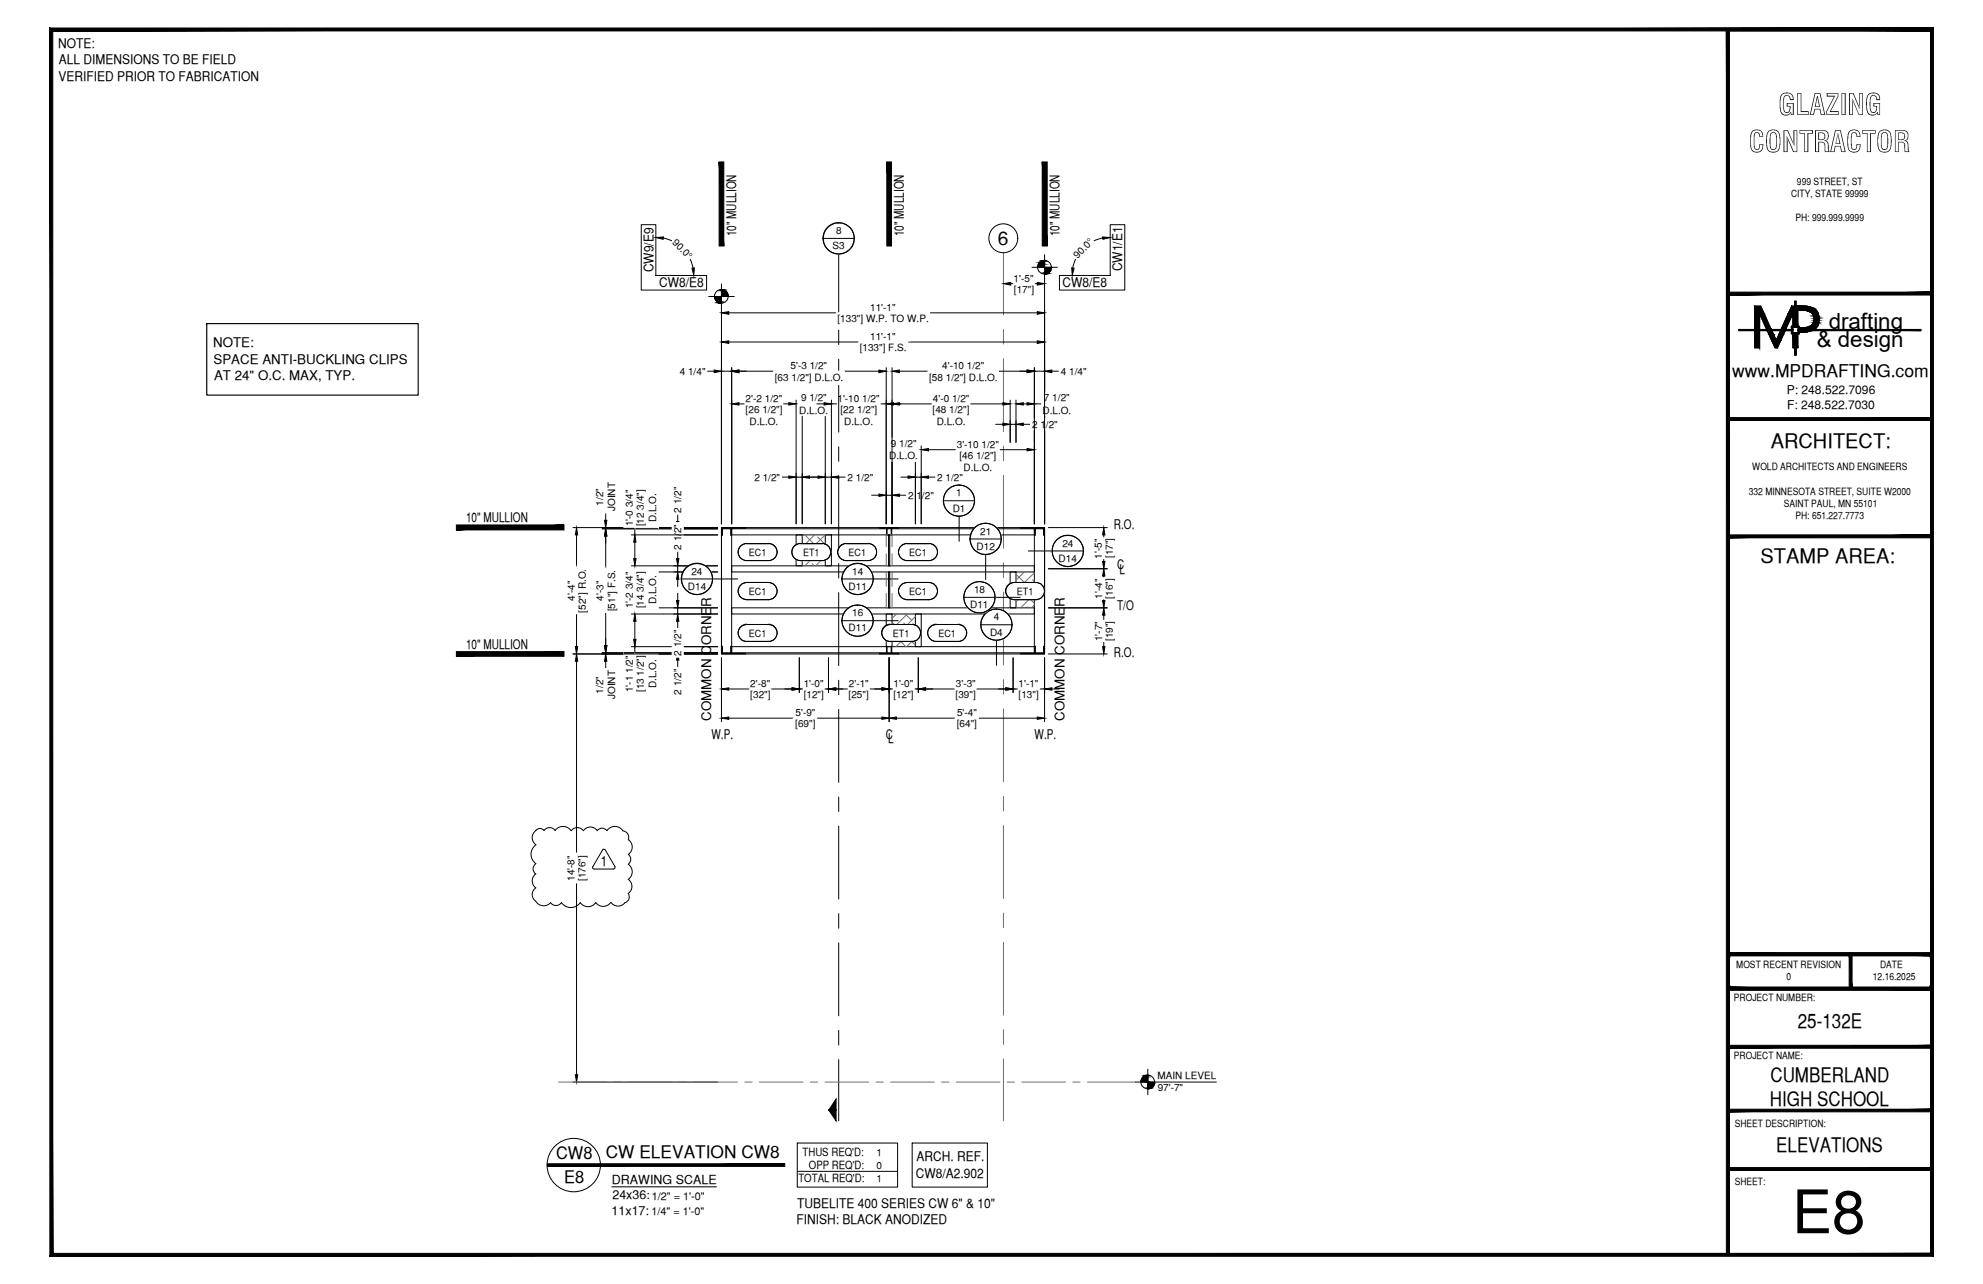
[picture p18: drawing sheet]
<svg xmlns="http://www.w3.org/2000/svg" width="432mm" height="279mm" viewBox="0 0 432 279" stroke-linecap="round" stroke-linejoin="round" font-family="sans-serif">
<defs><g id="words">
<text font-size="13.1" x="390.2" y="268.4">E8</text>
<g font-size="6.3">
<text x="387.2" y="25">GLAZING</text>
<text x="380.8" y="33.1">CONTRACTOR</text>
</g>
<g font-size="4.9">
<text x="398.2" y="71.5">drafting</text>
<text x="395.6" y="75.5">&amp; design</text>
</g>
<g font-size="4.4">
<text x="385.6" y="97.5">ARCHITECT:</text>
<text x="383.3" y="122.5">STAMP AREA:</text>
<text x="391.5" y="223.7">25-132E</text>
<text x="385.5" y="235.4">CUMBERLAND</text>
<text x="385.4" y="240.7">HIGH SCHOOL</text>
<text x="386.8" y="250.7">ELEVATIONS</text>
</g>
<text font-size="4.2" x="217.3" y="53.3">6</text>
<g font-size="3.8">
<text x="377.2" y="82">www.MPDRAFTING.com</text>
<text x="131.9" y="252">CW ELEVATION CW8</text>
<text x="121.1" y="252.2">CW8</text>
<text x="122.9" y="257.4">E8</text>
</g>
<text font-size="3.1" x="130.8" y="188.5">1</text>
<g font-size="2.9">
<text x="12.6" y="10.5">NOTE:</text>
<text x="12.8" y="17.7">VERIFIED PRIOR TO FABRICATION</text>
<text x="12.8" y="14">ALL DIMENSIONS TO BE FIELD</text>
<text x="160.3" y="51.4" transform="rotate(-90 160.3 51.4)">10&quot; MULLION</text>
<text x="196.8" y="51.4" transform="rotate(-90 196.8 51.4)">10&quot; MULLION</text>
<text x="230.7" y="51.4" transform="rotate(-90 230.7 51.4)">10&quot; MULLION</text>
<text x="142.3" y="59.2" transform="rotate(-90 142.3 59.2)">CW9/E9</text>
<text x="244.3" y="59.1" transform="rotate(-90 244.3 59.1)">CW1/E1</text>
<text x="143.5" y="62.5">CW8/E8</text>
<text x="231.3" y="62.5">CW8/E8</text>
<text x="46.4" y="75.6">NOTE:</text>
<text x="46.5" y="79.1">SPACE ANTI-BUCKLING CLIPS</text>
<text x="46.6" y="82.7">AT 24&quot; O.C. MAX, TYP.</text>
<text x="101.5" y="113.7">10&quot; MULLION</text>
<text x="242.6" y="115.1">R.O.</text>
<text x="243.3" y="123.8">C</text>
<text x="243.8" y="124.8">L</text>
<text x="243.3" y="132.8">T/O</text>
<text x="101.5" y="141.2">10&quot; MULLION</text>
<text x="242.6" y="143.1">R.O.</text>
<text x="154.9" y="156.8" transform="rotate(-90 154.9 156.8)">COMMON CORNER</text>
<text x="154.9" y="160.7">W.P.</text>
<text x="192.9" y="160.7">C</text>
<text x="193.4" y="161.7">L</text>
<text x="225.3" y="160.7">W.P.</text>
<text x="231.8" y="156.8" transform="rotate(-90 231.8 156.8)">COMMON CORNER</text>
<text x="199.5" y="256.3">CW8/A2.902</text>
<text x="199.6" y="252.7">ARCH. REF.</text>
<text x="173.6" y="262.8">TUBELITE 400 SERIES CW 6&quot; &amp; 10&quot;</text>
<text x="173.4" y="266.3">FINISH: BLACK ANODIZED</text>
</g>
<g font-size="2.7">
<text x="133.2" y="257.7">DRAWING SCALE</text>
<text x="133.3" y="261">24x36:</text>
<text x="133.2" y="264.3">11x17:</text>
</g>
<g font-size="2.6">
<text x="389.1" y="85.8">P: 248.522.7096</text>
<text x="389.1" y="89">F: 248.522.7030</text>
</g>
<g font-size="2.5">
<text x="174.8" y="251.5">THUS REQ'D:</text>
<text x="173.9" y="257.3">TOTAL REQ'D:</text>
<text x="176.1" y="254.4">OPP REQ'D:</text>
</g>
<g font-size="2.4">
<text x="141.9" y="261.1">1/2&quot; = 1'-0&quot;</text>
<text x="141.9" y="264.3">1/4&quot; = 1'-0&quot;</text>
</g>
<g font-size="2.2">
<text x="391.3" y="40.2">999 STREET, ST</text>
<text x="390" y="42.9">CITY, STATE 99999</text>
<text x="146.3" y="52.8" transform="rotate(45 146.3 52.8)">90.0°</text>
<text x="182.1" y="50.9">8</text>
<text x="391" y="48.2">PH: 999.999.9999</text>
<text x="181.3" y="54.2">S3</text>
<text x="234.6" y="56.4" transform="rotate(-45 234.6 56.4)">90.0°</text>
<text x="220.7" y="61.3">1'-5&quot;</text>
<text x="220.8" y="63.8">[17&quot;]</text>
<text x="182.4" y="70.1">[133&quot;] W.P. TO W.P.</text>
<text x="189.5" y="67.7">11'-1&quot;</text>
<text x="187.2" y="76.5">[133&quot;] F.S.</text>
<text x="189.5" y="74">11'-1&quot;</text>
<text x="148" y="81.6">4 1/4&quot;</text>
<text x="168.7" y="82.8">[63 1/2&quot;] D.L.O.</text>
<text x="172.1" y="80.3">5'-3 1/2&quot;</text>
<text x="202.3" y="82.8">[58 1/2&quot;] D.L.O.</text>
<text x="205.2" y="80.3">4'-10 1/2&quot;</text>
<text x="231" y="81.6">4 1/4&quot;</text>
<text x="162.4" y="87.4">2'-2 1/2&quot;</text>
<text x="162.4" y="89.9">[26 1/2&quot;]</text>
<text x="174.1" y="90">D.L.O.</text>
<text x="174.4" y="87.3">9 1/2&quot;</text>
<text x="182.4" y="87.4">1'-10 1/2&quot;</text>
<text x="183" y="89.9">[22 1/2&quot;]</text>
<text x="203.1" y="89.9">[48 1/2&quot;]</text>
<text x="203.1" y="87.4">4'-0 1/2&quot;</text>
<text x="227" y="90">D.L.O.</text>
<text x="227.3" y="87.3">7 1/2&quot;</text>
<text x="163.2" y="92.5">D.L.O.</text>
<text x="183.8" y="92.5">D.L.O.</text>
<text x="204" y="92.5">D.L.O.</text>
<text x="224.7" y="93.1">2 1/2&quot;</text>
<text x="193.6" y="99.9">D.L.O.</text>
<text x="194" y="97.3">9 1/2&quot;</text>
<text x="208.3" y="97.4">3'-10 1/2&quot;</text>
<text x="208.9" y="99.8">[46 1/2&quot;]</text>
<text x="164.3" y="104.6">2 1/2&quot;</text>
<text x="184.5" y="104.6">2 1/2&quot;</text>
<text x="204.1" y="104.6">2 1/2&quot;</text>
<text x="208.2" y="107.9">1</text>
<text x="209.8" y="102.5">D.L.O.</text>
<text x="380.8" y="107.6">332 MINNESOTA STREET, SUITE W2000</text>
<text x="381.6" y="102.3">WOLD ARCHITECTS AND ENGINEERS</text>
<text x="131.3" y="110" transform="rotate(-90 131.3 110)">1/2&quot;</text>
<text x="134" y="111.3" transform="rotate(-90 134 111.3)">JOINT</text>
<text x="142.9" y="113.7" transform="rotate(-90 142.9 113.7)">D.L.O.</text>
<text x="148.3" y="111.6" transform="rotate(-90 148.3 111.6)">2 1/2&quot;</text>
<text x="197.7" y="108.5">2 1/2&quot;</text>
<text x="207.5" y="111.3">D1</text>
<text x="388.4" y="110.3">SAINT PAUL, MN 55101</text>
<text x="391" y="113">PH: 651.227.7773</text>
<text x="137.8" y="114.6" transform="rotate(-90 137.8 114.6)">1'-0 3/4&quot;</text>
<text x="140.2" y="114.6" transform="rotate(-90 140.2 114.6)">[12 3/4&quot;]</text>
<text x="148.3" y="119.6" transform="rotate(-90 148.3 119.6)">2 1/2&quot;</text>
<text x="212.7" y="119.6">D12</text>
<text x="213.4" y="116.3">21</text>
<text x="231.3" y="118.9">24</text>
<text x="150.6" y="125">24</text>
<text x="163.1" y="121">EC1</text>
<text x="174.9" y="121">ET1</text>
<text x="184.8" y="121">EC1</text>
<text x="185.5" y="125">14</text>
<text x="198" y="121">EC1</text>
<text x="230.5" y="122.2">D14</text>
<text x="239.9" y="121.5" transform="rotate(-90 239.9 121.5)">1'-5&quot;</text>
<text x="242.3" y="121.5" transform="rotate(-90 242.3 121.5)">[17&quot;]</text>
<text x="125.2" y="130.7" transform="rotate(-90 125.2 130.7)">4'-4&quot;</text>
<text x="131.4" y="130.7" transform="rotate(-90 131.4 130.7)">4'-3&quot;</text>
<text x="142.9" y="131.5" transform="rotate(-90 142.9 131.5)">D.L.O.</text>
<text x="149.8" y="128.4">D14</text>
<text x="163.1" y="129.4">EC1</text>
<text x="184.8" y="128.4">D11</text>
<text x="198" y="129.4">EC1</text>
<text x="212.1" y="129">18</text>
<text x="221.4" y="129.4">ET1</text>
<text x="240" y="130.2" transform="rotate(-90 240 130.2)">1'-4&quot;</text>
<text x="242.3" y="130.2" transform="rotate(-90 242.3 130.2)">[16&quot;]</text>
<text x="127.6" y="133.3" transform="rotate(-90 127.6 133.3)">[52&quot;] R.O.</text>
<text x="133.9" y="133" transform="rotate(-90 133.9 133)">[51&quot;] F.S.</text>
<text x="137.8" y="132.4" transform="rotate(-90 137.8 132.4)">1'-2 3/4&quot;</text>
<text x="140.2" y="132.4" transform="rotate(-90 140.2 132.4)">[14 3/4&quot;]</text>
<text x="184.8" y="137.4">D11</text>
<text x="185.5" y="134.1">16</text>
<text x="211.3" y="132.3">D11</text>
<text x="216.4" y="134.9">4</text>
<text x="148.3" y="142.7" transform="rotate(-90 148.3 142.7)">2 1/2&quot;</text>
<text x="163.1" y="138.6">EC1</text>
<text x="194.4" y="138.6">ET1</text>
<text x="204.3" y="138.6">EC1</text>
<text x="215.6" y="138.3">D4</text>
<text x="240" y="139.5" transform="rotate(-90 240 139.5)">1'-7&quot;</text>
<text x="242.3" y="139.5" transform="rotate(-90 242.3 139.5)">[19&quot;]</text>
<text x="142.9" y="149.7" transform="rotate(-90 142.9 149.7)">D.L.O.</text>
<text x="163.4" y="149.5">2'-8&quot;</text>
<text x="175" y="149.5">1'-0&quot;</text>
<text x="184.8" y="149.5">2'-1&quot;</text>
<text x="194.6" y="149.5">1'-0&quot;</text>
<text x="208.2" y="149.5">3'-3&quot;</text>
<text x="221.8" y="149.5">1'-1&quot;</text>
<text x="131.3" y="150.9" transform="rotate(-90 131.3 150.9)">1/2&quot;</text>
<text x="134" y="152.1" transform="rotate(-90 134 152.1)">JOINT</text>
<text x="137.8" y="150.6" transform="rotate(-90 137.8 150.6)">1'-1 1/2&quot;</text>
<text x="140.2" y="150.6" transform="rotate(-90 140.2 150.6)">[13 1/2&quot;]</text>
<text x="148.3" y="151.1" transform="rotate(-90 148.3 151.1)">2 1/2&quot;</text>
<text x="163.4" y="151.9">[32&quot;]</text>
<text x="173.2" y="155.8">5'-9&quot;</text>
<text x="175" y="151.9">[12&quot;]</text>
<text x="184.8" y="151.9">[25&quot;]</text>
<text x="194.6" y="151.9">[12&quot;]</text>
<text x="208.1" y="151.9">[39&quot;]</text>
<text x="208.4" y="155.8">5'-4&quot;</text>
<text x="221.8" y="151.9">[13&quot;]</text>
<text x="173.2" y="158.2">[69&quot;]</text>
<text x="208.3" y="158.2">[64&quot;]</text>
<text x="125.1" y="191.7" transform="rotate(-90 125.1 191.7)">14'-8&quot;</text>
<text x="127.5" y="191.7" transform="rotate(-90 127.5 191.7)">[176&quot;]</text>
<text x="378.1" y="210.6">MOST RECENT REVISION</text>
<text x="389" y="213.3">0</text>
<text x="407.8" y="213.2">12.16.2025</text>
<text x="409.4" y="210.6">DATE</text>
<text x="377.6" y="217.8">PROJECT NUMBER:</text>
<text x="377.6" y="230.4">PROJECT NAME:</text>
<text x="252" y="234.7">MAIN LEVEL</text>
<text x="252.1" y="237.4">97'-7&quot;</text>
<text x="377.8" y="245.2">SHEET DESCRIPTION:</text>
<text x="190.9" y="251.5">1</text>
<text x="190.9" y="254.3">0</text>
<text x="190.9" y="257.1">1</text>
<text x="377.8" y="257.9">SHEET:</text>
</g>
</g></defs>
<!-- layer: GRID LINES -->
<g fill="none" stroke="#6c6c6c" stroke-width=".22">
<path d="M218.5 55v13.5M218.5 71.7v3.2M218.5 78v15.9M218.5 97.1v3.2M218.5 103.4v15.9M218.5 122.5v3.2M218.5 128.8v15.9M218.5 147.9v3.2M218.5 154.2v15.9M218.5 173.3v3.2M218.5 179.6v15.9M218.5 198.7v3.2"/>
<path d="M218.5 205v15.9M121.6 235.5h10.4M133.6 235.5h1.6M136.8 235.5h9.5M147.9 235.5h1.6M151.1 235.5h9.5M162.2 235.5h1.6M165.4 235.5h9.5M176.5 235.5h1.6M179.6 235.5h9.6M190.8 235.5h1.5M193.9 235.5h9.6"/>
<path d="M205 235.5h1.6M208.2 235.5h9.5M218.5 224.1v3.2M218.5 230.4v13.5M219.3 235.5h1.6M222.5 235.5h9.5M233.6 235.5h1.6M236.8 235.5h10.4"/>
</g>
<!-- layer: SYMBOLS -->
<g fill="none" stroke="#000" stroke-width=".22">
<path d="M144.4 51.8l1.9 .6M150.3 56.4l.6 1.9M179.3 51.9h6.8M182.6 55.3v13.3M224.7 58.2h5.6M227.5 55.4v5.6M234.2 56.4l-.6 1.9M240.1 51.8l-1.9 .6M154.3 64.5h5.6M157.1 61.8v5.5M182.6 71.8v3.2M182.6 78.2v15.8"/>
<path d="M182.6 97.2v3.2M162.6 118.2a1.87 1.87 0 0 0-1.9 1.9 1.87 1.87 0 0 0 1.9 1.9h4.8M162.6 118.3h4.8M167.4 118.2a1.87 1.87 0 0 1 1.8 1.9 1.87 1.87 0 0 1-1.8 1.9M174.3 118.2a1.87 1.87 0 0 0-1.9 1.9 1.87 1.87 0 0 0 1.9 1.9M174.3 118.3h4.8M179 118.2a1.87 1.87 0 0 1 1.9 1.9 1.87 1.87 0 0 1-1.9 1.9h-4.7M182.6 103.6v15.8M184.2 118.2a1.87 1.87 0 0 0-1.8 1.9 1.87 1.87 0 0 0 1.8 1.9h4.8M184.3 118.3h4.7M189 118.2a1.87 1.87 0 0 1 1.9 1.9 1.87 1.87 0 0 1-1.9 1.9M197.5 118.2a1.87 1.87 0 0 0-1.9 1.9 1.87 1.87 0 0 0 1.9 1.9"/>
<path d="M197.5 118.3h4.8M202.3 118.2a1.87 1.87 0 0 1 1.9 1.9 1.87 1.87 0 0 1-1.9 1.9h-4.8M205.4 109h6.8M211.3 117.3h6.8M229.1 119.9h6.8M148.4 126h6.8M162.6 135.8a1.87 1.87 0 0 0-1.9 1.9 1.87 1.87 0 0 0 1.9 1.9h4.8M162.6 135.9h4.8M167.4 135.8a1.87 1.87 0 0 1 1.8 1.9 1.87 1.87 0 0 1-1.8 1.9M167.4 126.7a1.87 1.87 0 0 1 1.8 1.9 1.87 1.87 0 0 1-1.8 1.9M167.4 126.7h-4.8a1.87 1.87 0 0 0-1.9 1.9 1.87 1.87 0 0 0 1.9 1.9h4.8M182.6 122.6v3.2"/>
<path d="M182.6 129v15.8M183.3 126h6.9M183.3 135.1h6.9M193.8 135.8a1.87 1.87 0 0 0-1.8 1.9 1.87 1.87 0 0 0 1.8 1.9h4.8M193.9 135.9h4.7M197.5 126.7a1.87 1.87 0 0 0-1.9 1.9 1.87 1.87 0 0 0 1.9 1.9M197.5 126.7h4.8a1.87 1.87 0 0 1 1.9 1.9 1.87 1.87 0 0 1-1.9 1.9h-4.8M198.6 135.8a1.87 1.87 0 0 1 1.9 1.9 1.87 1.87 0 0 1-1.9 1.9M203.9 135.8a1.87 1.87 0 0 0-1.9 1.9 1.87 1.87 0 0 0 1.9 1.9M203.9 135.9h4.8M203.9 139.6h4.8M208.6 135.8a1.87 1.87 0 0 1 1.9 1.9 1.87 1.87 0 0 1-1.9 1.9"/>
<path d="M209.9 130h6.8M213.6 136h6.8M220.8 126.7a1.87 1.87 0 0 0-1.9 1.9 1.87 1.87 0 0 0 1.9 1.9M220.9 126.7h4.7a1.87 1.87 0 0 1 1.9 1.9 1.87 1.87 0 0 1-1.9 1.9h-4.7M182.6 148v3.2M182.6 154.4v15.8M182.6 173.4v3.2M182.6 179.8v15.8M182.6 198.8v3.2M182.6 205.2v15.8M182.6 224.2v3.2M182.6 230.6v13.3"/>
<path d="M247.2 235.5h17.7M249.9 232.7v5.5M173.6 248.7h21.9v9.6h-21.9zM173.6 254.9h21.9"/>
<circle cx="182.6" cy="51.8" r="3.4"/>
<circle cx="182.7" cy="51.9" r="3.4"/>
<circle cx="227.4" cy="58.1" r="1.49"/>
<circle cx="157.1" cy="64.5" r="1.49"/>
<circle cx="208.8" cy="108.9" r="3.4"/>
<circle cx="214.6" cy="117.3" r="3.4"/>
<circle cx="232.5" cy="119.9" r="3.4"/>
<circle cx="151.7" cy="126" r="3.4"/>
<circle cx="186.7" cy="126" r="3.4"/>
<circle cx="186.7" cy="135" r="3.4"/>
<circle cx="213.3" cy="130" r="3.4"/>
<circle cx="216.9" cy="135.9" r="3.4"/>
<circle cx="249.9" cy="235.4" r="1.49"/>
<circle cx="124.9" cy="253.5" r="5.8"/>
</g>
<!-- layer: COMPONENTS -->
<path d="M157.1 115.1h2.2v26.9h-2.2zM159.3 115.1h65.9v1.3h-65.9zM173.4 116.4h1.3v6.7h-1.3zM179.7 116.4h1.3v6.7h-1.3zM225.2 115.1h2.3v26.9h-2.3zM159.3 132.3h65.9v1.3h-65.9zM159.3 123.1h65.9v1.4h-65.9zM193 133.6h1.2v7.1h-1.2zM199.3 133.6h1.3v7.1h-1.3zM220 124.5h1.2v7.8h-1.2zM159.3 140.7h65.9v1.3h-65.9z" fill="none" stroke="#000" stroke-width=".22"/>
<!-- layer: ROUGH OPENING -->
<path d="M157.1 114.8h70.4v27.5h-70.4z" fill="none" stroke="#000" stroke-width=".22"/>
<!-- layer: DIM -->
<g fill="none" stroke="#000" stroke-width=".22">
<path d="M157.1 67.3v46.7M158.7 68.1h23.4M158.7 74.4h28.2M197.6 74.4h28.3M202.4 68.1h23.5M227.5 67.3v46.7M153.9 80.8h1.6M157.1 80.8h2.2M159.3 80v34M160.9 80.8h7.6M174.7 87.1v26.9M176.3 87.9h1.8"/>
<path d="M179.7 87.1v26.9M183.8 80.8h7.6M193 80v34M194.2 80v34M195.8 80.8h6.3M195.8 97.9h1.9M199.3 97v17M216.8 92.3h1.6M217.4 80.8h6.2M220 91.5v4.8M220 92.3h1.2M221.2 87.1v9.2"/>
<path d="M222.8 87.9h.8M222.8 92.3h1.6M225.2 80v34M225.2 80.8h2.3M225.2 87.9h1.6M229 80.8h1.6M124.8 114.8h31.5M125.5 116.4v7.2M131.1 115.1h25.2M131.9 111.6v1.6M131.9 114.8v.3M131.9 116.6v7.2"/>
<path d="M137.5 116.4h18.8M138.2 114.8v1.6M138.2 118v3.5M147.6 111.9v1.6M147.6 115.1v1.3M147.6 118v1.6M147.6 120v1.5M170.2 103.8h1.6M173.4 103v11M173.4 103.8h1.3M176.3 103.8h1.8M179.7 103.8h1.3"/>
<path d="M181 103v11M182.6 103.8h1.6M189.8 107.8h1.6M193 107.8h1.2M195.8 107.8h1.6M196.2 103.8h1.5M199.3 103.8h1.3M200.6 103v11M202.2 103.8h1.6M125.5 133.5v7.2M131.9 133.3v7.2M137.5 133.6h18.8"/>
<path d="M137.5 132.3h18.8M137.5 124.5h18.8M137.5 123.1h18.8M138.2 126v4.7M138.2 135.2v3.9M147.6 123.1v1.4M147.6 126v1.6M147.6 129.1v1.6M147.6 132.3v1.3M147.6 135.2v1.6M147.6 137.5v1.6M124.8 142.3h31.5"/>
<path d="M125.5 143.9v41.9M131.1 142h25.2M131.9 142v.3M131.9 143.9v1.6M137.5 140.7h18.8M138.2 140.7v1.6M147.6 140.7v1.3M147.6 143.6v1.6M157.1 143.1v13.9M158.7 156.3h14.1M177.8 156.3h14.2M193.6 143.1v13.9"/>
<path d="M195.2 156.3h12.9M213 156.3h12.9M227.5 143.1v13.9M125.5 192v41.9M124.8 235.5h31.5"/>
</g>
<g fill="#000" stroke="#000" stroke-width=".22">
<path d="M157.1 68.1l1.6-.3v.6zM157.1 74.4l1.6-.2v.5zM225.9 67.8l1.6 .3-1.6 .3zM225.9 74.2l1.6 .2-1.6 .3zM155.5 80.5l1.6 .3-1.6 .3zM159.3 80.8l1.6-.3v.6zM174.7 87.9l1.6-.3v.5zM178.1 87.6l1.6 .3-1.6 .2zM191.4 80.5l1.6 .3-1.6 .3zM194.2 80.8l1.6-.3v.6zM194.2 97.9l1.6-.3v.5zM197.7 97.6l1.6 .3-1.6 .2z"/>
<path d="M218.4 92.1l1.6 .2-1.6 .3zM221.2 92.3l1.6-.2v.5zM221.2 87.9l1.6-.3v.5zM223.6 80.5l1.6 .3-1.6 .3zM223.6 87.6l1.6 .3-1.6 .2zM227.5 80.8l1.5-.3v.6zM125.5 114.8l.3 1.6h-.5zM131.9 115.1l.2 1.5h-.5zM131.6 113.2h.5l-.2 1.6zM138.2 116.4l.3 1.6h-.5zM147.6 116.4l.2 1.6h-.5zM147.3 113.5h.5l-.2 1.6z"/>
<path d="M171.8 103.6l1.6 .2-1.6 .3zM174.7 103.8l1.6-.2v.5zM178.1 103.6l1.6 .2-1.6 .3zM181 103.8l1.6-.2v.5zM191.4 107.5l1.6 .3-1.6 .2zM194.2 107.8l1.6-.3v.5zM197.7 103.6l1.6 .2-1.6 .3zM200.6 103.8l1.6-.2v.5zM138.2 133.6l.3 1.6h-.5zM138 139.1h.5l-.3 1.6zM138.2 124.5l.3 1.5h-.5zM138 130.7h.5l-.3 1.6z"/>
<path d="M138 121.5h.5l-.3 1.6zM147.3 139.1h.5l-.2 1.6zM147.3 130.7h.5l-.2 1.6zM147.6 133.6l.2 1.6h-.5zM147.6 124.5l.2 1.5h-.5zM147.3 121.5h.5l-.2 1.6zM125.3 140.7h.5l-.3 1.6zM125.5 142.3l.3 1.6h-.5zM131.6 140.5h.5l-.2 1.5zM131.9 142.3l.2 1.6h-.5zM147.6 142l.2 1.6h-.5zM157.1 156.3l1.6-.3v.5z"/>
<path d="M192 156l1.6 .3-1.6 .2zM193.6 156.3l1.6-.3v.5zM225.9 156l1.6 .3-1.6 .2zM125.3 233.9h.5l-.3 1.6z"/>
</g>
<g fill="#fff" stroke="#fff" stroke-width=".22">
<path d="M189.3 65.7v2.4l6-2.4zM189.3 68.1l6-2.4v2.4z"/>
<path d="M182.1 68.1v2.9l20.3-2.9zM182.1 71l20.3-2.9v2.9z"/>
<path d="M189.3 72.1v2.3l6-2.3zM189.3 74.4l6-2.3v2.3z"/>
<path d="M186.9 74.4v2.9l10.7-2.9zM186.9 77.3l10.7-2.9v2.9z"/>
<path d="M230.6 79.6v2.4l6.3-2.4zM230.6 82l6.3-2.4v2.4z"/>
<path d="M147.7 79.6v2.4l6.2-2.4zM147.7 82l6.2-2.4v2.4z"/>
<path d="M171.8 78.4v2.4l8.6-2.4zM171.8 80.8l8.6-2.4v2.4z"/>
<path d="M168.5 80.8v2.9l15.3-2.9zM168.5 83.7l15.3-2.9v2.9z"/>
<path d="M204.9 78.4v2.4l9.7-2.4zM204.9 80.8l9.7-2.4v2.4z"/>
<path d="M202.1 80.8v2.9l15.3-2.9zM202.1 83.7l15.3-2.9v2.9z"/>
<path d="M197.4 106.6v2.4l6.2-2.4zM197.4 109l6.2-2.4v2.4z"/>
<path d="M123.2 126v5h2.3zM123.2 126h2.3v5z"/>
<path d="M125.5 123.6v9.9h2.9zM125.5 123.6h2.9v9.9z"/>
<path d="M129.5 126v5h2.4zM129.5 126h2.4v5z"/>
<path d="M131.9 123.8v9.5h2.8zM131.9 123.8h2.8v9.5z"/>
<path d="M129.3 104.6v7h5.1zM129.3 104.6h5.1v7z"/>
<path d="M129.3 145.5v7h5.1zM129.3 145.5h5.1v7z"/>
<path d="M146.4 105.7v6.2h2.4zM146.4 105.7h2.4v6.2z"/>
<path d="M146.4 145.2v6.2h2.4zM146.4 145.2h2.4v6.2z"/>
<path d="M135.8 142.4v8.4h2.4zM135.8 142.4h2.4v8.4z"/>
<path d="M138.2 142.3v8.6h5.1zM138.2 142.3h5.1v8.6z"/>
<path d="M172.9 153.8v2.5l4.9-2.5zM172.9 156.3l4.9-2.5v2.5z"/>
<path d="M172.9 156.3v2.8l4.9-2.8zM172.9 159.1l4.9-2.8v2.8z"/>
<path d="M208.1 153.8v2.5l4.9-2.5zM208.1 156.3l4.9-2.5v2.5z"/>
<path d="M208.1 156.3v2.8l4.9-2.8zM208.1 159.1l4.9-2.8v2.8z"/>
<path d="M123.1 185.9v6h2.4zM123.1 185.9h2.4v6z"/>
<path d="M125.5 185.8v6.2h2.9zM125.5 185.8h2.9v6.2z"/>
<path d="M146.4 136.8v6.2h2.4zM146.4 136.8h2.4v6.2z"/>
<path d="M135.8 124.1v8.5h2.4zM135.8 124.1h2.4v8.5z"/>
<path d="M138.2 124.1v8.6h5.1zM138.2 124.1h5.1v8.6z"/>
<path d="M146.4 113.7v6.3h2.4zM146.4 113.7h2.4v6.3z"/>
<path d="M135.8 106.3v8.4h2.4zM135.8 106.3h2.4v8.4z"/>
<path d="M138.2 106.2v8.6h5.1zM138.2 106.2h5.1v8.6z"/>
<path d="M164 102.6v2.4l6.2-2.4zM164 105l6.2-2.4v2.4z"/>
<path d="M184.2 102.6v2.4l6.2-2.4zM184.2 105l6.2-2.4v2.4z"/>
<path d="M173.9 85.3v5.1l6.6-5.1zM173.9 90.4l6.6-5.1v5.1z"/>
<path d="M193.4 95.3v5.1l6.8-5.1zM193.4 100.4l6.8-5.1v5.1z"/>
<path d="M203.8 102.6v2.4l6.2-2.4zM203.8 105l6.2-2.4v2.4z"/>
<path d="M224.4 91.1v2.4l6.2-2.4zM224.4 93.5l6.2-2.4v2.4z"/>
<path d="M226.8 85.3v5.1l6.7-5.1zM226.8 90.4l6.7-5.1v5.1z"/>
</g>
<!-- layer: DETAIL TAG -->
<path d="M208.9 105.5l.8 .2M214.6 113.9l.9 .1M232.5 116.5l-.9 .1M151.8 122.6l.9 .1M186.8 122.6l.8 .1M186.8 131.7l.8 .1M213.3 126.6l.9 .1M217 132.5l.9 .2" fill="none" stroke="#fff" stroke-width=".22"/>
<g fill="#fff" stroke="#fff" stroke-width=".22">
<path d="M207.1 111.9l1.8 .4zM207.1 111.9l2.6 .3-.8 .1zM206.4 111.3l.7 .6 2.6 .3zM206.4 111.3l4.1 .6-.8 .3zM205.9 110.6l.5 .7 4.1 .6zM205.9 110.6l5.3 .7-.7 .6zM205.5 109.8l.4 .8 5.3 .7zM205.5 109.8l6.3 .8-.6 .7zM205.4 109l.1 .8 6.3 .8zM205.4 109l6.7 .8-.3 .8zM205.5 108.1l-.1 .9 6.7 .8zM205.5 108.1l6.7 .9-.1 .8zM205.9 107.3l-.4 .8 6.7 .9zM205.9 107.3l6.2 .8 .1 .9zM206.4 106.6l-.5 .7 6.2 .8zM206.4 106.6l5.4 .7 .3 .8zM206.4 106.6l5.4 .7-4.7-1.3zM207.1 106l4.1 .6 .6 .7zM207.1 106l4.1 .6-3.2-.9zM208 105.7l2.5 .3 .7 .6zM208 105.7l2.5 .3-1.6-.5zM208.9 105.5l1.6 .5z"/>
<path d="M185 129l1.8 .4zM185 129l2.6 .3-.8 .1zM184.3 128.4l.7 .6 2.6 .3zM184.3 128.4l4.2 .6-.9 .3zM183.8 127.7l.5 .7 4.2 .6zM183.8 127.7l5.4 .7-.7 .6zM183.5 126.9l.3 .8 5.4 .7zM183.5 126.9l6.2 .8-.5 .7zM183.3 126l.2 .9 6.2 .8zM183.3 126l6.8 .9-.4 .8zM183.5 125.1l-.2 .9 6.8 .9zM183.5 125.1l6.7 .9-.1 .9zM183.8 124.3l-.3 .8 6.7 .9zM183.8 124.3l6.3 .8 .1 .9zM184.3 123.6l-.5 .7 6.3 .8zM184.3 123.6l5.4 .7 .4 .8zM184.3 123.6l5.4 .7-4.7-1.2zM185 123.1l4.2 .5 .5 .7zM185 123.1l4.2 .5-3.3-.9zM185.9 122.7l2.6 .4 .7 .5zM185.9 122.7l2.6 .4-1.7-.5zM186.8 122.6l1.7 .5z"/>
<path d="M232.5 123.3l1.8-.4zM231.6 123.2l.9 .1 1.8-.4zM231.6 123.2l3.3-.9-.6 .6zM230.8 122.9l.8 .3 3.3-.9zM230.8 122.9l4.7-1.3-.6 .7zM230.1 122.3l.7 .6 4.7-1.3zM230.1 122.3l5.7-1.5-.3 .8zM229.6 121.6l.5 .7 5.7-1.5zM229.6 121.6l6.3-1.7-.1 .9zM229.2 120.8l.4 .8 6.3-1.7zM229.2 120.8l6.6-1.8 .1 .9zM229.1 119.9l.1 .9 6.6-1.8zM229.1 119.9l6.4-1.7 .3 .8zM229.2 119l-.1 .9 6.4-1.7zM229.2 119l5.7-1.5 .6 .7zM229.6 118.2l-.4 .8 5.7-1.5zM229.6 118.2l4.7-1.2 .6 .5zM230.1 117.5l-.5 .7 4.7-1.2zM230.1 117.5l3.3-.9 .9 .4zM230.1 117.5l3.3-.9-2.6 .4zM230.8 117l1.7-.5 .9 .1zM230.8 117l1.7-.5-.9 .1z"/>
<path d="M185 138l1.8 .5zM185 138l2.6 .4-.8 .1zM184.3 137.5l.7 .5 2.6 .4zM184.3 137.5l4.2 .5-.9 .4zM183.8 136.8l.5 .7 4.2 .5zM183.8 136.8l5.4 .7-.7 .5zM183.5 136l.3 .8 5.4 .7zM183.5 136l6.2 .8-.5 .7zM183.3 135.1l.2 .9 6.2 .8zM183.3 135.1l6.8 .9-.4 .8zM183.5 134.2l-.2 .9 6.8 .9zM183.5 134.2l6.7 .9-.1 .9zM183.8 133.3l-.3 .9 6.7 .9zM183.8 133.3l6.3 .9 .1 .9zM184.3 132.7l-.5 .6 6.3 .9zM184.3 132.7l5.4 .6 .4 .9zM184.3 132.7l5.4 .6-4.7-1.2zM185 132.1l4.2 .6 .5 .6zM185 132.1l4.2 .6-3.3-.9zM185.9 131.8l2.6 .3 .7 .6zM185.9 131.8l2.6 .3-1.7-.4zM186.8 131.7l.8 .1 .9 .3z"/>
<path d="M212.9 120.2l.8 .4h.9zM212.9 120.2l2.6 .4h-.9zM212.2 119.7l.7 .5 2.6 .4zM212.2 119.7l4.1 .5-.8 .4zM211.7 119l.5 .7 4.1 .5zM211.7 119l5.3 .7-.7 .5zM211.4 118.2l.3 .8 5.3 .7zM211.4 118.2l6.2 .8-.6 .7zM211.3 117.3l.1 .9 6.2 .8zM211.3 117.3l6.6 .9-.3 .8zM211.4 116.4l-.1 .9 6.6 .9zM211.4 116.4l6.7 .9-.2 .9zM211.7 115.6l-.3 .8 6.7 .9zM211.7 115.6l6.2 .8 .2 .9zM212.2 114.9l-.5 .7 6.2 .8zM212.2 114.9l5.4 .7 .3 .8zM212.2 114.9l5.4 .7-4.7-1.3zM212.9 114.3l4.1 .6 .6 .7zM212.9 114.3l4.1 .6-3.3-.9zM213.7 114l2.6 .3 .7 .6zM213.7 114l2.6 .3-1.7-.4zM214.6 113.9l1.7 .4z"/>
<path d="M150.1 129l1.7 .4zM150.1 129l2.6 .3-.9 .1zM149.4 128.4l.7 .6 2.6 .3zM149.4 128.4l4.1 .6-.8 .3zM148.8 127.7l.6 .7 4.1 .6zM148.8 127.7l5.4 .7-.7 .6zM148.5 126.9l.3 .8 5.4 .7zM148.5 126.9l6.2 .8-.5 .7zM148.4 126l.1 .9 6.2 .8zM148.4 126l6.7 .9-.4 .8zM148.5 125.1l-.1 .9 6.7 .9zM148.5 125.1l6.7 .9-.1 .9zM148.8 124.3l-.3 .8 6.7 .9zM148.8 124.3l6.3 .8 .1 .9zM149.4 123.6l-.6 .7 6.3 .8zM149.4 123.6l5.3 .7 .4 .8zM149.4 123.6l5.3 .7-4.6-1.2zM150.1 123.1l4.1 .5 .5 .7zM150.1 123.1l4.1 .5-3.3-.9zM150.9 122.7l2.6 .4 .7 .5zM150.9 122.7l2.6 .4-1.7-.5zM151.8 122.6l1.7 .5z"/>
<path d="M215.3 138.9l1.7 .4zM215.3 138.9l2.6 .3-.9 .1zM214.6 138.3l.7 .6 2.6 .3zM214.6 138.3l4.1 .6-.8 .3zM214.1 137.6l.5 .7 4.1 .6zM214.1 137.6l5.3 .7-.7 .6zM213.7 136.8l.4 .8 5.3 .7zM213.7 136.8l6.3 .8-.6 .7zM213.6 136l.1 .8 6.3 .8zM213.6 136l6.7 .8-.3 .8zM213.7 135.1l-.1 .9 6.7 .8zM213.7 135.1l6.7 .9-.1 .8zM214.1 134.2l-.4 .9 6.7 .9zM214.1 134.2l6.2 .9 .1 .9zM214.6 133.5l-.5 .7 6.2 .9zM214.6 133.5l5.4 .7 .3 .9zM214.6 133.5l5.4 .7-4.7-1.2zM215.3 133l4.1 .5 .6 .7zM215.3 133l4.1 .5-3.3-.8zM216.1 132.7l2.6 .3 .7 .5zM216.1 132.7l2.6 .3-1.7-.5zM217 132.5l1.7 .5z"/>
<path d="M211.6 132.9l.8 .4 .9 .1zM211.6 132.9l2.6 .4-.9 .1zM210.9 132.4l.7 .5 2.6 .4zM210.9 132.4l4.1 .5-.8 .4zM210.3 131.7l.6 .7 4.1 .5zM210.3 131.7l5.4 .7-.7 .5zM210 130.9l.3 .8 5.4 .7zM210 130.9l6.2 .8-.5 .7zM209.9 130l.1 .9 6.2 .8zM209.9 130l6.7 .9-.4 .8zM210 129.1l-.1 .9 6.7 .9zM210 129.1l6.7 .9-.1 .9zM210.3 128.3l-.3 .8 6.7 .9zM210.3 128.3l6.3 .8 .1 .9zM210.9 127.6l-.6 .7 6.3 .8zM210.9 127.6l5.3 .7 .4 .8zM210.9 127.6l5.3 .7-4.6-1.3zM211.6 127l4.1 .6 .5 .7zM211.6 127l4.1 .6-3.3-.9zM212.4 126.7l2.6 .3 .7 .6zM212.4 126.7l2.6 .3-1.7-.4zM213.3 126.6l1.7 .4z"/>
</g>
<g fill="none" stroke="#000" stroke-width=".22">
<path d="M208.9 112.3v5.5M223.9 119.9h5.2M155.2 126h5.5M190.2 126h5.4M190.2 135.1h5.4M214.6 120.6v5.5M216.7 130h5.4M217 139.3v5.5"/>
<circle cx="208.8" cy="108.9" r="3.4"/>
<circle cx="214.7" cy="117.3" r="3.4"/>
<circle cx="232.5" cy="119.9" r="3.4"/>
<circle cx="151.8" cy="126" r="3.4"/>
<circle cx="186.8" cy="126" r="3.4"/>
<circle cx="186.8" cy="135.1" r="3.4"/>
<circle cx="213.3" cy="130" r="3.4"/>
<circle cx="217" cy="135.9" r="3.4"/>
</g>
<!-- layer: F-T ANCHOR -->
<path d="M157.2 114.8h5.2v.1h-3.1v1.6h-.2v-1.6h-1.8v1.6h-.1zM191.5 114.8h4.2v.1h-1.5v1.6h-.1v-1.6h-.9v1.6h-.2v-1.6h-1.5zM222.2 114.8h5.2v1.7h-.1v-1.6h-1.9v1.6h-.1v-1.6h-3.1zM157.2 140.6h.1v1.6h1.8v-1.6h.2v1.6h3.1v.1h-5.2zM193 140.6h.2v1.6h.9v-1.6h.1v1.6h1.5v.1h-4.2v-.1h1.5zM222.2 142.2h3.1v-1.6h.1v1.6h1.9v-1.6h.1v1.7h-5.2z" fill="none" stroke="#000" stroke-width=".22"/>
<!-- layer: LIGHT_2 -->
<g fill="none" stroke="#000" stroke-width=".22">
<path d="M220.1 61.7h.4M225.4 61.7h.5M227.5 61v53M159.3 87.1v26.9M160.9 87.9h1.2M170.6 87.9h1.2M173.4 87.1v26.9M177.9 87.9h1.6M181 87.9h1.2M181 87.1v26.9M191.8 87.9h1.2M193 87.1v26.9"/>
<path d="M194.2 87.1v26.9M194.6 87.9h8.2M200.6 97v17M202.2 97.9h5.8M211.4 87.9h7M217.8 97.9h5.8M220 87.1v9.2M225.2 97v17M228.3 114.8h12.8M240.3 116.4v.4M228.3 123.8h12.8M228.3 132.3h12.8"/>
<path d="M240.3 121.7v.5M240.3 125.3v.2M240.3 130.5v.2M240.3 133.9v.9M240.3 139.8v.9M157.1 143.1v7.6M158.7 149.9h4.4M168 149.9h4.5M174.1 149.9h.7M174.1 143.1v7.6M179.6 149.9h.8M180.4 143.1v7.6"/>
<path d="M182 149.9h2.5M189.5 149.9h2.5M193.6 149.9h.7M193.6 143.1v7.6M199.3 149.9h.7M200 143.1v7.6M201.5 149.9h6.3M212.7 149.9h6.3M220.6 143.1v7.6M220.6 149.9h1M226.5 149.9h1M227.5 143.1v7.6"/>
<path d="M228.3 142.3h12.8M229 149.9h1.6"/>
</g>
<g fill="#000" stroke="#000" stroke-width=".22">
<path d="M218.5 61.7l1.6-.2v.5zM225.9 61.5l1.6 .2-1.6 .3zM159.3 87.9l1.6-.3v.5zM171.8 87.6l1.6 .3-1.6 .2zM179.5 87.6l1.5 .3-1.5 .2zM193 87.9l1.6-.3v.5zM194.2 87.9l1.6-.3v.5zM200.6 97.9l1.6-.3v.5zM218.4 87.6l1.6 .3-1.6 .2zM223.6 97.6l1.6 .3-1.6 .2zM240.3 114.8l.3 1.6h-.5zM240.1 122.2h.5l-.3 1.6z"/>
<path d="M240.3 123.8l.3 1.5h-.5zM240.1 130.7h.5l-.3 1.6zM240.3 132.3l.3 1.6h-.5zM157.1 149.9l1.6-.2v.5zM172.5 149.7l1.6 .2-1.6 .3zM180.4 149.9l1.6-.2v.5zM192 149.7l1.6 .2-1.6 .3zM200 149.9l1.5-.2v.5zM219 149.7l1.6 .2-1.6 .3zM227.5 149.9l1.5-.2v.5zM240.1 140.7h.5l-.3 1.6z"/>
</g>
<!-- layer: COMPONENTS -->
<path d="M193 118.9v-2.5h1.2v2.5M193 129.2v3.1h1.2v-3.1M193 127.6v-3.1h1.2v3.1M193 120.5v2.6h1.2v-2.6" fill="none" stroke="#6c6c6c" stroke-width=".22"/>
<!-- layer: GLASS -->
<path d="M193.5 116.4h.2v6.7h-.2zM193.5 124.5h.2v7.8h-.2z" fill="none" stroke="#000" stroke-width=".22"/>
<!-- layer: SYMBOLS -->
<g fill="#000" stroke="#000" stroke-width=".22">
<path d="M142.8 51.7l1.7-.1-.1 .5zM150.7 58.4l.5-.1-.1 1.6zM227.2 56.7h.3zM227.5 59.6h.5zM233.4 58.3l.5 .1-.4 1.5zM240.1 51.6l1.6 .1-1.5 .4zM157.1 63.1h.3zM156.6 65.9h.5zM249.7 234l.2-.1zM249.9 236.9h.5z"/>
<path d="M227.2 56.7l.3 .1zM226.9 56.8h.6z"/>
<path d="M226.9 56.8l.6 .1v-.1zM226.8 56.9l.1-.1 .6 .1z"/>
<path d="M226.8 56.9l.7 .1v-.1zM226.5 57l.3-.1 .7 .1z"/>
<path d="M226.5 57l1 .2v-.2zM226.5 57l1 .2h-1.2z"/>
<path d="M226.3 57.2l1.2 .3v-.3zM226.3 57.2l1.2 .3h-1.3z"/>
<path d="M226.2 57.5l1.3 .2v-.2zM226.2 57.5l1.3 .2h-1.4z"/>
<path d="M226.1 57.7l1.4 .2v-.2zM226.1 57.7l1.4 .2h-1.5z"/>
<path d="M226 57.9l1.5 .3v-.3zM226 57.9l1.5 .3h-1.5z"/>
<path d="M227.5 59.6h.2zM227.5 59.6h.2z"/>
<path d="M227.5 59.5h.7zM227.5 59.5l.5 .1z"/>
<path d="M227.5 59.3l.7 .2 .2-.2zM227.5 59.3l.7 .2h-.7z"/>
<path d="M227.5 59.1l.9 .2 .2-.2zM227.5 59.1l.9 .2h-.9z"/>
<path d="M227.5 58.9l1.1 .2 .2-.2zM227.5 58.9l1.1 .2h-1.1z"/>
<path d="M227.5 58.7l1.3 .2 .1-.2zM227.5 58.7l1.3 .2h-1.3z"/>
<path d="M227.5 58.4l1.4 .3v-.3zM227.5 58.4l1.4 .3h-1.4z"/>
<path d="M227.5 58.2l1.4 .2 .1-.2zM227.5 58.2l1.4 .2h-1.4z"/>
<path d="M155.6 64.5h1.5l-1.5 .3zM155.6 64.8h1.5v-.3z"/>
<path d="M155.6 64.8h1.5l-1.4 .2zM155.7 65h1.4v-.2z"/>
<path d="M155.7 65h1.4l-1.3 .3zM155.8 65.3h1.3v-.3z"/>
<path d="M155.8 65.3h1.3l-1.1 .2zM156 65.5h1.1v-.2z"/>
<path d="M156 65.5h1.1l-1 .2zM156.1 65.7h1v-.2z"/>
<path d="M156.1 65.7h1l-.8 .1zM156.3 65.8h.8v-.1z"/>
<path d="M156.3 65.8h.8zM156.6 65.9l.5-.1z"/>
<path d="M157.1 63.1h.3zM157.1 63.1h.5z"/>
<path d="M157.1 63.1h.5l-.5 .1zM157.1 63.2h.8l-.3-.1z"/>
<path d="M157.1 63.2h.8l-.8 .2zM157.1 63.4h1l-.2-.2z"/>
<path d="M157.1 63.4h1l-1 .2zM157.1 63.6h1.1l-.1-.2z"/>
<path d="M157.1 63.6h1.1l-1.1 .2zM157.1 63.8h1.3l-.2-.2z"/>
<path d="M157.1 63.8h1.3l-1.3 .2zM157.1 64h1.4l-.1-.2z"/>
<path d="M157.1 64h1.4l-1.4 .3zM157.1 64.3h1.5l-.1-.3z"/>
<path d="M157.1 64.3h1.5l-1.5 .2zM157.1 64.5h1.5v-.2z"/>
<path d="M156.8 66l.3-.1zM156.8 66h.3z"/>
<path d="M182.1 239.1v2.5h-1.6zM180.5 241.6l1.6 2.3v-2.3z"/>
<path d="M249.7 234l.2 .1zM249.4 234.1h.5z"/>
<path d="M249.4 234.1h.5zM249.2 234.1h.7z"/>
<path d="M249.2 234.1l.7 .2v-.2zM249 234.3l.2-.2 .7 .2z"/>
<path d="M249 234.3l.9 .2v-.2zM249 234.3l.9 .2h-1.1z"/>
<path d="M248.8 234.5l1.1 .2v-.2zM248.8 234.5l1.1 .2h-1.2z"/>
<path d="M248.7 234.7l1.2 .2v-.2zM248.7 234.7l1.2 .2h-1.4z"/>
<path d="M248.5 234.9l1.4 .3v-.3zM248.5 234.9l1.4 .3h-1.4z"/>
<path d="M248.5 235.2l1.4 .3v-.3zM248.5 235.2l1.4 .3h-1.4z"/>
<path d="M249.9 236.9h.4zM249.9 236.9h.4z"/>
<path d="M249.9 236.7l.5 .2 .3-.2zM249.9 236.7l.5 .2h-.5z"/>
<path d="M249.9 236.6l.8 .1 .3-.1zM249.9 236.6l.8 .1h-.8z"/>
<path d="M249.9 236.4l1.1 .2 .1-.2zM249.9 236.4l1.1 .2h-1.1z"/>
<path d="M249.9 236.2l1.2 .2 .2-.2zM249.9 236.2l1.2 .2h-1.2z"/>
<path d="M249.9 236l1.4 .2v-.2zM249.9 236l1.4 .2h-1.4z"/>
<path d="M249.9 235.5l1.6 .2v-.2zM249.9 235.5l1.6 .2h-1.6z"/>
<path d="M249.9 235.7l1.4 .3 .2-.3zM249.9 235.7l1.4 .3h-1.4z"/>
<path d="M119.2 253.2v.6l51.7-.6zM119.2 253.8l51.7-.6v.6z"/>
</g>
<!-- layer: MEDIUM_2 -->
<path d="M139.6 48.9h3.2v11h11.1v3.2h-14.3zM241.7 48.9h3.2v14.2h-14.2v-3.2h11zM133.2 258.3h22.8" fill="none" stroke="#000" stroke-width=".22"/>
<!-- layer: NOTES -->
<path d="M198.6 248.7h16.4v9.6h-16.4z" fill="none" stroke="#000" stroke-width=".22"/>
<!-- layer: SYMBOLS -->
<path d="M182.6 48.5l.9 .1" fill="none" stroke="#fff" stroke-width=".22"/>
<path d="M181 54.9l1.6 .4zM181 54.9l2.5 .3-.9 .1zM180.3 54.3l.7 .6 2.5 .3zM180.3 54.3l4 .6-.8 .3zM179.7 53.6l.6 .7 4 .6zM179.7 53.6l5.3 .7-.7 .6zM179.4 52.8l.3 .8 5.3 .7zM179.4 52.8l6.2 .8-.6 .7zM179.3 51.9l.1 .9 6.2 .8zM179.3 51.9l6.6 .9-.3 .8zM179.4 51l-.1 .9 6.6 .9zM179.4 51l6.7 .9-.2 .9zM179.7 50.2l-.3 .8 6.7 .9zM179.7 50.2l6.2 .8 .2 .9zM180.3 49.5l-.6 .7 6.2 .8zM180.3 49.5l5.3 .7 .3 .8zM180.3 49.5l5.3 .7-4.6-1.2zM181 49l4 .5 .6 .7zM181 49l4 .5-3.2-.9zM181.8 48.6l2.5 .4 .7 .5zM181.8 48.6l2.5 .4-1.7-.5zM182.6 48.5l.9 .1 .8 .4z" fill="#fff" stroke="#fff" stroke-width=".22"/>
<!-- layer: LIGHT_1 -->
<g fill="none" stroke="#6c6c6c" stroke-width=".22">
<path d="M175 116.4l-.3 .3M175.3 116.4l1.9 1.9M177.4 116.4l-1.9 1.9M178.1 116.8l1.5 1.6M179.7 116.4l-2 1.9M174.7 122.8l.3 .3M176.4 122l-1.1 1.1M176.9 122.7l.4 .4M178.6 122v.1M178.8 122l-1.2 1.1M194.2 135.4l.6 .5M194.8 133.6l.2 .2"/>
<path d="M195.2 133.6l-1 1M196.2 139.6l1 1.1M196.2 139.6l-1.1 1.1M196.8 135.6l.3 .3M197.1 133.6l1.4 1.3M197.5 133.6l-2.2 2.3M198.5 139.6l.8 .8M198.6 139.6l-1.2 1.1M199.3 134.2l-1.7 1.7M221.2 132l.4 .3M221.7 130.5l-.5 .4M223.1 124.5l-1.9 1.7"/>
<path d="M223.6 132l.2 .3M224 130.5l-1.8 1.8M224.4 130.5l.8 .8M224.9 126.2l.3 .4M225.2 124.7l-2.1 2-1.8-1.7M225.2 131.6l-.6 .7"/>
</g>
<!-- layer: GRID LINES -->
<circle cx="218.5" cy="51.8" r="3.1" fill="none" stroke="#000" stroke-width=".22"/>
<!-- layer: MEDIUM_2 -->
<g fill="#000" stroke="#000" stroke-width=".22">
<path d="M156.6 35.2l1 18.3v-18.3zM156.6 35.2l1 18.3h-1z"/>
<path d="M193.1 35.2l1 18.3v-18.3zM193.1 35.2l1 18.3h-1z"/>
<path d="M226.9 35.2l1.1 18.3v-18.3zM226.9 35.2l1.1 18.3h-1.1z"/>
<path d="M99.4 115.3h23.4v-1.1zM99.4 114.2h23.4l-23.4 1.1z"/>
<path d="M99.4 142.8h23.4v-1zM99.4 141.8h23.4l-23.4 1z"/>
</g>
<!-- layer: GLASS TAG -->
<g fill="none" stroke="#fff" stroke-width=".22">
<path d="M167.4 118.3h-5.1h5.4M179.1 118.3h-5.1h5.4M189 118.3h-5h5.4M202.3 118.3h-5.1h5.4M162.3 139.6h5.4h-5.1h4.8M162.3 130.4h5.4l-5.1 .1h4.8M162.3 122h5.4h-5.1h4.8M167.4 135.9l-5.1 .1h5.4M167.4 126.7l-5.1 .1h5.4M174 122h5.4h-5.1h4.8M184 122h5.4h-5.1h4.7M193.5 139.6h5.4h-5h4.7"/>
<path d="M197.2 130.4h5.4l-5.1 .1h4.8M197.2 122h5.4h-5.1h4.8M198.6 135.9l-5.1 .1h5.4M202.3 126.7l-5.1 .1h5.4M203.6 139.6h5.4h-5.1h4.8M208.7 135.9l-5.1 .1h5.4M220.5 130.4h5.4l-5 .1h4.7M225.6 126.7l-5.1 .1h5.4"/>
</g>
<g fill="#fff" stroke="#fff" stroke-width=".22">
<path d="M161.7 136.1l.6-.1h5.4zM161.7 136.1h6.6l-.6-.1zM161.2 136.6l.5-.5h6.6zM161.2 136.6h7.6l-.5-.5zM161.2 136.6h7.6l-8 .5zM160.8 137.1h8.3l-.3-.5zM160.8 137.1h8.3l-8.4 .6zM160.7 137.7h8.5l-.1-.6zM160.7 137.7h8.5l-8.4 .7zM160.8 138.4h8.3l.1-.7zM160.8 138.4h8.3l-7.9 .5zM161.2 138.9h7.6l.3-.5zM161.2 138.9h7.6l-7.1 .5zM161.7 139.4h6.6l.5-.5zM161.7 139.4h6.6l-6 .2zM162.3 139.6h5.4l.6-.2z"/>
<path d="M202.9 136.1l.7-.1h5.4zM202.9 136.1h6.6l-.5-.1zM202.4 136.6l.5-.5h6.6zM202.4 136.6h7.7l-.6-.5zM202.4 136.6h7.7l-8 .5zM202.1 137.1h8.3l-.3-.5zM202.1 137.1h8.3l-8.4 .6zM202 137.7h8.5l-.1-.6zM202 137.7h8.5l-8.4 .7zM202.1 138.4h8.3l.1-.7zM202.1 138.4h8.3l-8 .5zM202.4 138.9h7.7l.3-.5zM202.4 138.9h7.7l-7.2 .5zM202.9 139.4h6.6l.6-.5zM202.9 139.4h6.6l-5.9 .2zM203.6 139.6h5.4l.5-.2z"/>
<path d="M196.6 127l.6-.2h5.4zM196.6 127h6.6l-.6-.2zM196.1 127.4l.5-.4h6.6zM196.1 127.4h7.6l-.5-.4zM196.1 127.4h7.6l-7.9 .6zM195.8 128h8.2l-.3-.6zM195.8 128h8.2l-8.4 .7zM195.6 128.7h8.6l-.2-.7zM195.6 128.7h8.6l-8.4 .5zM195.8 129.2h8.2l.2-.5zM195.8 129.2h8.2l-7.9 .6zM196.1 129.8h7.6l.3-.6zM196.1 129.8h7.6l-7.1 .4zM196.6 130.2h6.6l.5-.4zM196.6 130.2h6.6l-6 .2zM197.2 130.4h5.4l.6-.2z"/>
<path d="M161.7 127l.6-.2h5.4zM161.7 127h6.6l-.6-.2zM161.2 127.4l.5-.4h6.6zM161.2 127.4h7.6l-.5-.4zM161.2 127.4h7.6l-8 .6zM160.8 128h8.3l-.3-.6zM160.8 128h8.3l-8.4 .7zM160.7 128.7h8.5l-.1-.7zM160.7 128.7h8.5l-8.4 .5zM160.8 129.2h8.3l.1-.5zM160.8 129.2h8.3l-7.9 .6zM161.2 129.8h7.6l.3-.6zM161.2 129.8h7.6l-7.1 .4zM161.7 130.2h6.6l.5-.4zM161.7 130.2h6.6l-6 .2zM162.3 130.4h5.4l.6-.2z"/>
<path d="M173.4 118.6l.6-.3h5.4zM173.4 118.6h6.6l-.6-.3zM172.8 118.9l.6-.3h6.6zM172.8 118.9h7.7l-.5-.3zM172.8 118.9h7.7l-8 .6zM172.5 119.5h8.3l-.3-.6zM172.5 119.5h8.3l-8.3 .6zM172.5 120.1h8.4l-.1-.6zM172.5 120.1h8.4l-8.4 .7zM172.5 120.8h8.3l.1-.7zM172.5 120.8h8.3l-8 .5zM172.8 121.3h7.7l.3-.5zM172.8 121.3h7.7l-7.1 .4zM173.4 121.7h6.6l.5-.4zM173.4 121.7h6.6l-6 .3zM174 122h5.4l.6-.3z"/>
<path d="M161.7 118.6l.6-.3h5.4zM161.7 118.6h6.6l-.6-.3zM161.2 118.9l.5-.3h6.6zM161.2 118.9h7.6l-.5-.3zM161.2 118.9h7.6l-8 .6zM160.8 119.5h8.3l-.3-.6zM160.8 119.5h8.3l-8.4 .6zM160.7 120.1h8.5l-.1-.6zM160.7 120.1h8.5l-8.4 .7zM160.8 120.8h8.3l.1-.7zM160.8 120.8h8.3l-7.9 .5zM161.2 121.3h7.6l.3-.5zM161.2 121.3h7.6l-7.1 .4zM161.7 121.7h6.6l.5-.4zM161.7 121.7h6.6l-6 .3zM162.3 122h5.4l.6-.3z"/>
<path d="M183.4 118.6l.6-.3h5.4zM183.4 118.6h6.6l-.6-.3zM182.9 118.9l.5-.3h6.6zM182.9 118.9h7.6l-.5-.3zM182.9 118.9h7.6l-7.9 .6zM182.6 119.5h8.2l-.3-.6zM182.6 119.5h8.2l-8.4 .6zM182.4 120.1h8.5l-.1-.6zM182.4 120.1h8.5l-8.3 .7zM182.6 120.8h8.2l.1-.7zM182.6 120.8h8.2l-7.9 .5zM182.9 121.3h7.6l.3-.5zM182.9 121.3h7.6l-7.1 .4zM183.4 121.7h6.6l.5-.4zM183.4 121.7h6.6l-6 .3zM184 122h5.4l.6-.3z"/>
<path d="M196.6 118.6l.6-.3h5.4zM196.6 118.6h6.6l-.6-.3zM196.1 118.9l.5-.3h6.6zM196.1 118.9h7.6l-.5-.3zM196.1 118.9h7.6l-7.9 .6zM195.8 119.5h8.2l-.3-.6zM195.8 119.5h8.2l-8.4 .6zM195.6 120.1h8.6l-.2-.6zM195.6 120.1h8.6l-8.4 .7zM195.8 120.8h8.2l.2-.7zM195.8 120.8h8.2l-7.9 .5zM196.1 121.3h7.6l.3-.5zM196.1 121.3h7.6l-7.1 .4zM196.6 121.7h6.6l.5-.4zM196.6 121.7h6.6l-6 .3zM197.2 122h5.4l.6-.3z"/>
<path d="M193 136.1l.5-.1h5.4zM193 136.1h6.6l-.7-.1zM192.5 136.6l.5-.5h6.6zM192.5 136.6h7.5l-.4-.5zM192.5 136.6h7.5l-7.8 .5zM192.2 137.1h8.1l-.3-.5zM192.2 137.1h8.1l-8.3 .6zM192 137.7h8.5l-.2-.6zM192 137.7h8.5l-8.3 .7zM192.2 138.4h8.1l.2-.7zM192.2 138.4h8.1l-7.8 .5zM192.5 138.9h7.5l.3-.5zM192.5 138.9h7.5l-7.1 .5zM192.9 139.4h6.7l.4-.5zM192.9 139.4h6.7l-6.1 .2zM193.5 139.6h5.4l.7-.2z"/>
<path d="M220 127l.5-.2h5.4zM220 127h6.6l-.7-.2zM219.5 127.4l.5-.4h6.6zM219.5 127.4h7.5l-.4-.4zM219.5 127.4h7.5l-7.9 .6zM219.1 128h8.2l-.3-.6zM219.1 128h8.2l-8.3 .7zM219 128.7h8.5l-.2-.7zM219 128.7h8.5l-8.4 .5zM219.1 129.2h8.2l.2-.5zM219.1 129.2h8.2l-7.8 .6zM219.5 129.8h7.5l.3-.6zM219.5 129.8h7.5l-7.1 .4zM219.9 130.2h6.7l.4-.4zM219.9 130.2h6.7l-6.1 .2zM220.5 130.4h5.4l.7-.2z"/>
</g>
<path d="M161.2 118.9l1.1-.6h5.1a1.84 1.84 0 0 1 1.8 1.8 1.84 1.84 0 0 1-1.8 1.9h-4.8a1.84 1.84 0 0 1-1.7-1.1 1.84 1.84 0 0 1 .3-2zM172.8 118.9l1.2-.6h5.1a1.84 1.84 0 0 1 1.8 1.8 1.84 1.84 0 0 1-1.8 1.9h-4.8a1.84 1.84 0 0 1-1.7-1.1 1.84 1.84 0 0 1 .2-2zM182.9 118.9l1.1-.6h5a1.84 1.84 0 0 1 1.9 1.8 1.84 1.84 0 0 1-1.9 1.9h-4.7a1.84 1.84 0 0 1-1.7-1.1 1.84 1.84 0 0 1 .3-2zM196.1 118.9l1.1-.6h5.1a1.84 1.84 0 0 1 1.9 1.8 1.84 1.84 0 0 1-1.9 1.9h-4.8a1.84 1.84 0 0 1-1.7-1.1 1.84 1.84 0 0 1 .3-2zM161.2 136.6l.5-.5 .9-.2h4.8a1.84 1.84 0 0 1 1.8 1.8 1.84 1.84 0 0 1-1.8 1.9h-4.8a1.81 1.81 0 0 1-1.7-1 1.81 1.81 0 0 1 .3-2zM161.2 127.4l.5-.4 .9-.3h4.8a1.87 1.87 0 0 1 1.8 1.9 1.87 1.87 0 0 1-1.8 1.9h-4.8a1.87 1.87 0 0 1-1.7-1.1 1.87 1.87 0 0 1 .3-2zM192.5 136.6l.5-.5 .9-.2h4.7a1.84 1.84 0 0 1 1.9 1.8 1.84 1.84 0 0 1-1.9 1.9h-4.7a1.81 1.81 0 0 1-1.7-1.1 1.81 1.81 0 0 1 .3-1.9zM196.1 127.4l.5-.4 .9-.3h4.8a1.87 1.87 0 0 1 1.9 1.9 1.87 1.87 0 0 1-1.9 1.9h-4.8a1.87 1.87 0 0 1-1.6-1.1 1.87 1.87 0 0 1 .2-2zM202.4 136.6l.5-.5 1-.2h4.8a1.84 1.84 0 0 1 1.8 1.8 1.84 1.84 0 0 1-1.8 1.9h-4.8a1.81 1.81 0 0 1-1.7-1 1.81 1.81 0 0 1 .2-2zM219.5 127.4l.5-.4 .9-.3h4.7a1.87 1.87 0 0 1 1.9 1.9 1.87 1.87 0 0 1-1.9 1.9h-4.7a1.87 1.87 0 0 1-1.7-1.1 1.87 1.87 0 0 1 .3-2z" fill="none" stroke="#000" stroke-width=".22"/>
<!-- layer: 1ST REVISION -->
<g fill="none" stroke="#000" stroke-width=".22">
<path d="M116.6 193.2a1.75 1.75 0 0 0 0 2.9M116.6 196.1a2 2 0 0 0 3.3 .3M116.7 188a1.37 1.37 0 0 0 0 2.2M116.7 190.1a1.87 1.87 0 0 0 0 3.1M116.7 183.8a2.51 2.51 0 0 0 0 4.2M119.9 196.4a1.43 1.43 0 0 0 2.3 0M120.8 180.7a2.13 2.13 0 0 1 3.5 0M120.9 180.7a1.49 1.49 0 0 0-2.5 0 1.2 1.2 0 0 0-2 .3 1.87 1.87 0 0 0 .3 2.8M124.4 180.8a1.62 1.62 0 0 1 2.6 0M127.1 180.7a1.81 1.81 0 0 1 2.9 0M129.7 196.4a2 2 0 0 0 3.3 0M129.7 196.4a2.07 2.07 0 0 1-3.3 0 2.51 2.51 0 0 1-4.2 0"/>
<path d="M130 180.8a1.3 1.3 0 0 1 2.2 0M131.8 185a.33 .33 0 0 0-.3-.2 .33 .33 0 0 0-.3 .2l-2.1 3.6v.3l.3 .2h4.2a.35 .35 0 0 0 .3-.5M131.8 185l2.1 3.6M132.2 180.7a2.06 2.06 0 0 1 3.4 0M133.1 196.4a1.87 1.87 0 0 0 3 0M135.5 180.8a1.43 1.43 0 0 1 1.3 2M136.8 185.9a1.3 1.3 0 0 1 0 2.1M136.8 188.1a2 2 0 0 1 0 3.2 1.85 1.85 0 0 1 0 3.1 1.3 1.3 0 0 1-.7 2M136.8 182.7a1.94 1.94 0 0 1 0 3.2"/>
</g>
<!-- layer: HEAVY_2 -->
<path d="M45 70.4h46.1v15.6h-46.1z" fill="none" stroke="#000" stroke-width=".25"/>
<!-- layer: TITLE BLOCK -->
<g fill="#000" stroke="#000" stroke-width=".22">
<path d="M393.1 71.3h2.4zM394.3 68h1.6z"/>
<path d="M376.3 6.5v.2h44.1zM376.3 6.5h44.3l-.2 .2z"/>
<path d="M375.9 6.4l.7 266.6v-266.6zM375.9 6.4l.7 266.6h-.7z"/>
<path d="M420.6 6.5l-.2 .2 .2 234.9zM420.4 6.7l.2 234.9h-.2z"/>
<path d="M421 6.1l-.6 .6 .6 266.7zM420.4 6.7l.6 266.7-.6-.7zM10.9 273.4h410.1l-.6-.7zM10.9 273.4l.6-.7h408.9zM10.9 6.1v267.3l.6-.7zM10.9 6.1l.6 .6v266zM10.9 6.1l.6 .6 409.5-.6zM11.5 6.7l409.5-.6-.6 .6z"/>
<path d="M382.1 68.3h1.1zM382.1 68.3h1.1z"/>
<path d="M382.1 68.3l1.1 3.3v-3.3zM382.1 68.3l1.1 3.3h-1.1z"/>
<path d="M382.1 72.1l1.1 3.6v-3.6zM382.1 72.1l1.1 3.6h-1.1z"/>
<path d="M382.1 66.6l2.1 1.7-.8-1.7zM382.1 66.6l2.1 1.7h-2.1z"/>
<path d="M383.2 68.3h1zM383.2 68.3h1z"/>
<path d="M383.2 68.3l2.4 3.3-1.4-3.3zM383.2 68.3l2.4 3.3h-1z"/>
<path d="M384.9 72.1l1.3 .7-.3-.7zM384.9 72.1l1.3 .7h-1z"/>
<path d="M385.2 72.8l1.6 1.2-.6-1.2zM385.2 72.8l1.6 1.2h-1z"/>
<path d="M385.8 74l1.2 1.7 .8-1.7zM385.8 74l1.2 1.7h-.5z"/>
<path d="M387.3 72.8l.5 1.2 .6-1.2zM387.3 72.8l.5 1.2h-1z"/>
<path d="M387.7 72.1l.7 .7 .3-.7zM387.7 72.1l.7 .7h-1.1z"/>
<path d="M389.4 68.3l-.5 3.3 1.5-3.3zM389.4 68.3l-.5 3.3h-1z"/>
<path d="M390.1 71.2l.3 .5v-.5zM390.1 71.2l.3 .5h-.3z"/>
<path d="M378.7 71.7l11.7 .2v-.2zM378.7 71.7l11.7 .2h-11.7z"/>
<path d="M390.1 71.9l.3 .5v-.5zM390.1 71.9l.3 .5h-.3z"/>
<path d="M390.1 66.6l.6 1.7v-1.7zM390.1 66.6l.6 1.7h-1.3z"/>
<path d="M390.4 68.3l.3 2.6v-2.6zM390.4 68.3l.3 2.6h-.3z"/>
<path d="M390.4 72.8l.3 2.9v-2.9zM390.4 72.8l.3 2.9h-.3z"/>
<path d="M390.8 65.5l.3 5.5v-5.5zM390.8 65.5l.3 5.5h-.3z"/>
<path d="M390.8 72.6l.3 4.7v-4.7zM390.8 72.6l.3 4.7h-.3z"/>
<path d="M391.2 67.6l.3 3.3v-3.3zM391.2 67.6l.3 3.3h-.3z"/>
<path d="M391.2 72.8l.3 2.9v-2.9zM391.2 72.8l.3 2.9h-.3z"/>
<path d="M390.1 71l1.7 .2v-.2zM390.1 71l1.7 .2h-1.7z"/>
<path d="M391.5 71.2l.3 .5v-.5zM391.5 71.2l.3 .5h-.3z"/>
<path d="M391.5 71.9l.3 .5v-.5zM391.5 71.9l.3 .5h-.3z"/>
<path d="M390.1 72.4l1.7 .2v-.2zM390.1 72.4l1.7 .2h-1.7z"/>
<path d="M391.2 66.6l2.4 .1zM391.2 66.6l2.4 .1z"/>
<path d="M391.2 66.7l3.1 .2-.7-.2zM391.2 66.7l3.1 .2h-3.1z"/>
<path d="M391.9 72.2h1.7zM391.9 72.2l1.2 .1z"/>
<path d="M391.9 72.1l1.7 .1 .6-.1zM391.9 72.1l1.7 .1h-1.7z"/>
<path d="M391.2 66.9l3.8 .2-.7-.2zM391.2 66.9l3.8 .2h-3.8z"/>
<path d="M391.2 67.1l4.2 .3-.4-.3zM391.2 67.1l4.2 .3h-4.2z"/>
<path d="M391.2 67.4l4.3 .2-.1-.2zM391.2 67.4l4.3 .2h-4.3z"/>
<path d="M392.9 67.6h2.6zM392.9 67.6h2.6z"/>
<path d="M393.3 67.6l2.3 .1-.1-.1zM393.3 67.6l2.3 .1zM393.6 67.7h2zM393.6 67.7h2z"/>
<path d="M393.4 71.2l2.1 .1zM393.1 71.3h2.4zM393.1 71.3h2.4z"/>
<path d="M391.9 71.3l3.3 .3 .3-.3zM391.9 71.3l3.3 .3h-3.3z"/>
<path d="M393.6 67.7l2.1 .1-.1-.1zM393.6 67.7l2.1 .1z"/>
<path d="M393.8 71.2h1.8zM393.4 71.2h2.1z"/>
<path d="M394 67.8l1.9 .2-.2-.2zM394 67.8l1.9 .2h-1.6zM394.3 68h1.6z"/>
<path d="M394.1 71.1l1.5 .1 .1-.1zM393.8 71.2l.3-.1 1.5 .1z"/>
<path d="M394.2 70.9l1.5 .2 .1-.2zM394.2 70.9l1.5 .2h-1.6z"/>
<path d="M394.4 68l1.5 .2v-.2zM394.4 68l1.5 .2h-1.3z"/>
<path d="M394.4 70.9h1.5zM394.2 70.9h1.6z"/>
<path d="M394.6 68.2l1.4 .1-.1-.1zM394.6 68.2l1.4 .1h-1.3z"/>
<path d="M394.6 70.7l1.3 .2v-.2zM394.6 70.7l1.3 .2h-1.5z"/>
<path d="M394.7 68.3l1.3 .2v-.2zM394.7 68.3l1.3 .2h-1.2z"/>
<path d="M394.8 68.5l1.2 .2v-.2zM394.8 68.5l1.2 .2h-1.1zM394.9 68.7h1.1zM394.9 68.7h1.1z"/>
<path d="M394.8 70.4l1.2 .1v-.1zM394.8 70.4l1.2 .1h-1.3z"/>
<path d="M394.7 70.5l1.2 .2 .1-.2zM394.7 70.5l1.2 .2h-1.3z"/>
<path d="M394.9 68.7l1.2 .3-.1-.3zM394.9 68.7l1.2 .3h-1.1z"/>
<path d="M394.9 70.2l1.1 .2v-.2zM394.9 70.2l1.1 .2h-1.2z"/>
<path d="M395 69l1.1 .2v-.2zM395 69l1.1 .2h-1.1z"/>
<path d="M395 69.2l1.1 .2v-.2zM395 69.2l1.1 .2h-1.1z"/>
<path d="M395 69.4l1.1 .3v-.3zM395 69.4l1.1 .3h-1.1z"/>
<path d="M395 69.7l1.1 .1v-.1zM395 69.7l1.1 .1h-1.1z"/>
<path d="M395 69.8l1 .4 .1-.4zM395 69.8l1 .4h-1.1zM394.9 70.2h1.1zM394.9 70.2h1.1z"/>
<path d="M391.5 71.7l26.8 .2v-.2zM391.5 71.7l26.8 .2h-26.8z"/>
<path d="M376.3 64.2h44.3v-.6zM376.3 63.6h44.3l-44.3 .6z"/>
<path d="M376.3 91.5h44.3v-.6zM376.3 90.9h44.3l-44.3 .6z"/>
<path d="M376.3 117h44.3v-.6zM376.3 116.4h44.3l-44.3 .6z"/>
<path d="M376.3 215.1v.4l.3-.7zM376.6 214.8l44 .7h-44.3zM376.6 214.8l44 .7-.2-.7zM420.4 214.8l.2 .3v.4z"/>
<path d="M376.3 215.1v.4l.3-.7zM376.6 214.8l44 .7h-44.3zM376.6 214.8l44 .7-.2-.7zM420.4 214.8l.2 .3v.4z"/>
<path d="M376.6 208l-.3 7.1 .3-.3zM376.3 207.7l.3 .3-.3 7.1z"/>
<path d="M376.6 208l-.3 7.1 .3-.3zM376.3 207.7l.3 .3-.3 7.1z"/>
<path d="M402.7 207.6l.6 7.5v-7.5zM402.7 207.6l.6 7.5h-.6z"/>
<path d="M420.4 208v6.8l.2-7.1zM420.6 207.7v7.4l-.2-.3z"/>
<path d="M420.4 208v6.8l.2-7.1zM420.6 207.7v7.4l-.2-.3z"/>
<path d="M420.6 207.3l-.2 .7 .2-.3zM376.3 207.3h44.3l-.2 .7zM376.3 207.3l.3 .7h43.8zM376.3 207.3l.3 .7-.3-.3z"/>
<path d="M420.6 207.3l-.2 .7 .2-.3zM376.3 207.3h44.3l-.2 .7zM376.3 207.3l.3 .7h43.8zM376.3 207.3l.3 .7-.3-.3z"/>
<path d="M376.3 215.3h44.3v-.3zM376.3 215h44.3l-44.3 .3z"/>
<path d="M376.3 228.1h44.3v-.6zM376.3 227.5h44.3l-44.3 .6z"/>
<path d="M376.2 254.1v.6l44.5-.6zM376.2 254.7l44.5-.6v.6z"/>
<path d="M376.2 241.4v.5l44.5-.5zM376.2 241.9l44.5-.5v.5z"/>
<path d="M376.3 6.5v235.1h.3zM376.3 6.5h.3v235.1z"/>
</g>
<g fill="none" stroke="#000" stroke-width=".22">
<path d="M378.7 71.7h11.4v-.7h.7v-5.5h.3v5.5h.7v.7h26.5v.2h-26.5v.7h-.7v4.7h-.3v-4.7h-.7v-.7h-11.4zM382.1 72.1h1.1v3.6h-1.1zM382.1 66.6h1.3l2.2 5h-1l-1.4-3.3v3.3h-1.1zM384.9 72.1h1l.9 1.9 .9-1.9h1l-1.7 3.6h-.5zM390.1 66.6h.6v4.3h-.3v-2.6l-1.5 3.3h-1zM390.4 71.2h1.1v1.2h-1.1zM390.4 72.8h.3v2.9h-.3zM391.2 72.8h.3v2.9h-.3zM392.8 67.6l.8 .1 .7 .3M393.1 71.3h-1.2v.3h3.3M394.2 72.1h-2.3v.2h1.2M394.2 72l-1.1 .2"/>
<path d="M394.3 70.8l-1.3 .4M394.3 68l.6 .9M394.9 69.9l-.6 .9M395 68.9v1M395 67.1l.6 .5 .4 1.1M395 67.1l-1.2-.4-2.6-.1v4.3h.3v-3.3h1.4M396 70.1l-.3 .8-.5 .7M396.1 68.7v1.4"/>
</g>
<use href="#words"/>
</svg>
